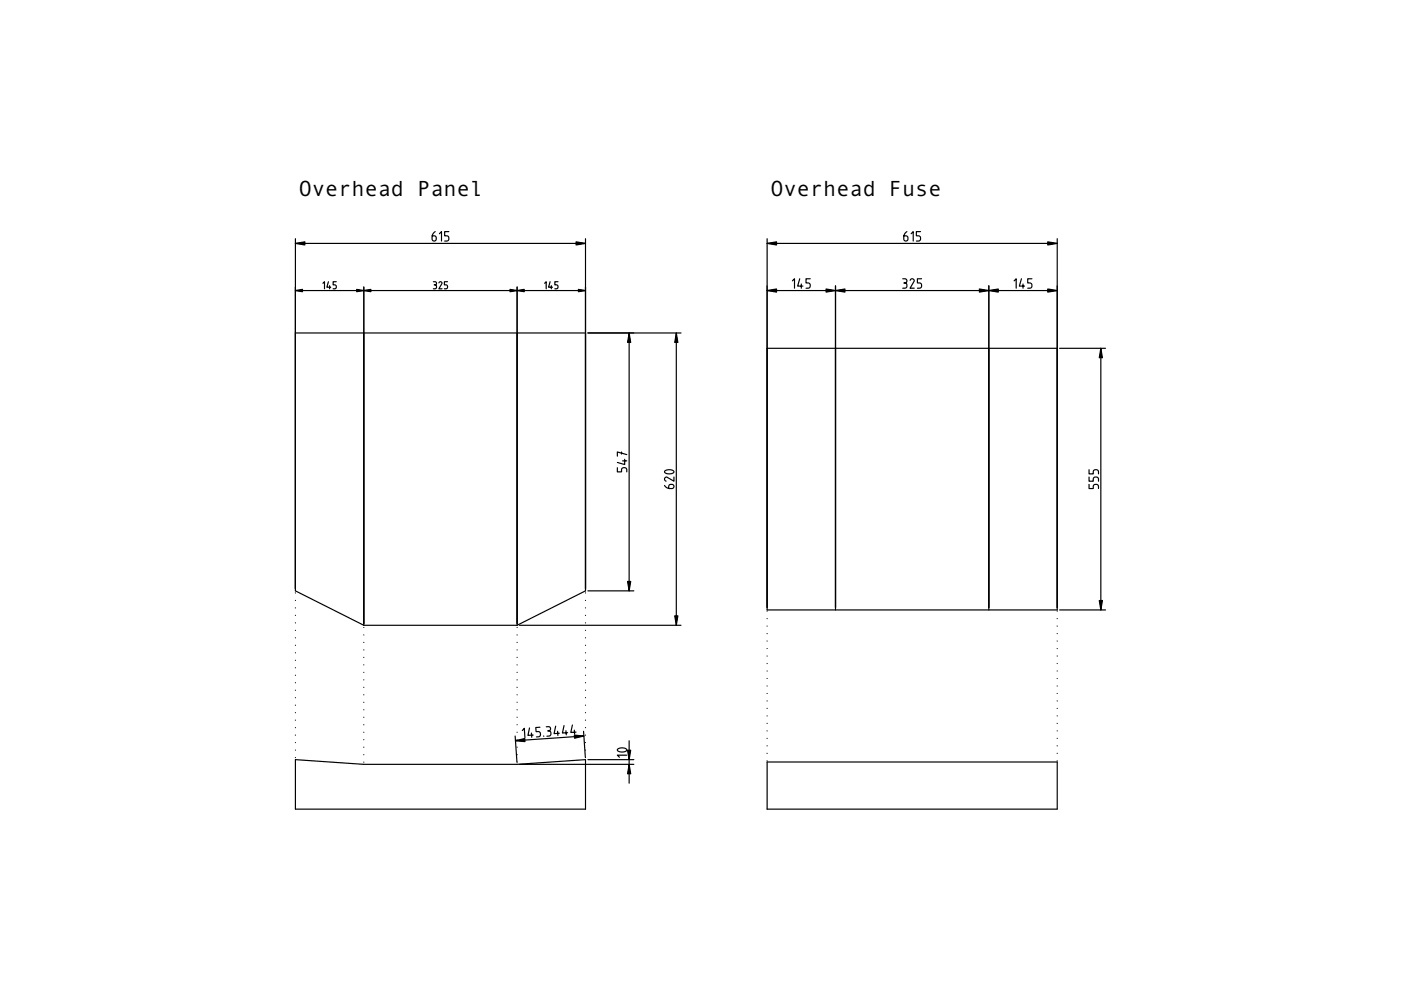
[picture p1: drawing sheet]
<svg xmlns="http://www.w3.org/2000/svg" width="297mm" height="210mm" viewBox="0 0 297 210" stroke-linecap="round" stroke-linejoin="round" font-family="sans-serif">
<defs><g id="words">
<g font-size="4.6">
<text x="63.4" y="41.6">Overhead Panel</text>
<text x="163.4" y="41.6">Overhead Fuse</text>
</g>
</g></defs>
<g fill="none" stroke="#000" stroke-width=".25">
<path d="M62.6 50.6v74.7l14.5 7.3M62.6 51.6h61.5M69.6 59.7l-.3 1.2h.8M71.3 59.7h-.7v.7h.5l.2 .3-.1 .5h-.6M91.9 59.7l.5 .1 .2 .3-.4 .3 .3 .2v.5l-.6 .1M92.3 49.1l-.6 .6-.1 1 .2 .4 .5-.1 .2-.2-.1-.6-.3-.2h-.5M93.1 60l.3-.3 .3 .3-.6 1.2h.6M93.2 49.6l.4-.5v2M94.9 59.7h-.7v.7h.5l.2 .3-.2 .5h-.5M95.2 49.1h-.9v.9l.6 .1 .3 .3-.2 .6-.7 .1M116.6 59.7l-.3 1.2h.8M118.3 59.7h-.7v.7h.5l.2 .3-.1 .5h-.6"/>
<path d="M124.1 50.6v74.7l-14.5 7.3M162.6 50.6v78.7h61.5v-78.7M162.6 51.6h61.5M168 59.5l.4-.4v2M169.6 59.1l-.5 1.6h1.1M171.8 59.1h-.9v.9h.6l.3 .4-.2 .6-.7 .1M191.4 59.1l.6 .1 .3 .3-.1 .4-.4 .1 .5 .3-.1 .6-.2 .2h-.6M191.6 60h.2M192.3 49.1l-.5 .6-.2 1 .3 .4 .4-.1 .2-.2-.1-.6-.3-.2h-.5M193 59.4l.1-.2 .4-.1 .3 .4-.8 1.6h.8M193.2 49.6l.4-.5v2M195.2 49.1h-.9v.9l.6 .1 .3 .3-.2 .6-.7 .1"/>
<path d="M195.4 59.1h-.9v.9h.7l.2 .4-.2 .6-.7 .1M215 59.5l.5-.4v2M216.6 59.1l-.5 1.6h1.1M218.8 59.1h-.9v.9h.7l.2 .4-.2 .6-.7 .1M62.6 70.6h61.5M62.6 61.6h61.5M68.5 60.1l.3-.4v1.5M69.9 60.6v.6M77.1 60.9v71.7M92.1 60.4h.1M109.6 60.9v71.7M115.5 60.1l.3-.4v1.5"/>
<path d="M116.9 60.6v.6M124.6 70.6h19.8M133.4 70.6v54.7M143.4 70.6v62M162.6 61.6h61.5M162.6 73.8h61.5M169.9 60.2v.9M177.1 60.6v68.7M209.6 60.6v68.7M216.9 60.2v.9M224.6 73.8h9.8M233.4 73.8v55.5"/>
<path d="M130.9 99.2v.8h.9v-.6l.4-.2 .6 .2 .1 .6M131.8 95.8v.5M132 97.7h.9M132.4 97.4v1.1l-1.5-.5M132.9 96.4l-2-.6v.9M141 99.9l.1-.1a1.74 1.74 0 0 1 1.7 .1l.1 .2-.2 .2a1.74 1.74 0 0 1-1.7-.1zM230.9 99.6v.9h.9v-.7l.4-.2 .6 .2 .1 .7M140.9 102.9l.6 .5 .9 .2 .4-.2v-.5l-.3-.2-.5 .1-.2 .3v.5M142.9 101.1v.9l-1.6-.9-.4 .4 .1 .4 .2 .1M230.9 102.7v.9h.9v-.7l.4-.2 .6 .2 .1 .7M230.9 101.1v.9h.9v-.6l.4-.3 .6 .2 .1 .7M62.6 125.7h.1"/>
<path d="M62.6 127.3h.1M62.6 128.9h.1M62.6 130.5h.1M62.6 132v.1M62.6 133.6v.1M62.6 135.2h.1M62.6 136.8h.1M62.6 138.4h.1M62.6 140h.1M77.1 132.6h32.5M77.1 133h.1M77.1 134.6h.1"/>
<path d="M77.1 136.2h.1M77.1 137.8h.1M77.1 139.4h.1M109.6 133h.1M109.6 134.6h.1M109.6 136.2h.1M109.6 137.8h.1M109.6 139.4h.1M110.1 132.6h34.3M124.1 125.7h.1M124.1 127.3h.1M124.1 128.9h.1"/>
<path d="M124.1 130.5h.1M124.1 132v.1M124.1 133.6v.1M124.1 135.2h.1M124.1 136.8h.1M124.1 138.4h.1M124.1 140h.1M124.6 125.3h9.8M162.6 129.6h.1M162.6 131.1v.1M162.6 132.7v.1M162.6 134.3h.1"/>
<path d="M162.6 135.9h.1M162.6 137.5h.1M162.6 139.1h.1M224.1 129.6h.1M224.1 131.1v.1M224.1 132.7v.1M224.1 134.3h.1M224.1 135.9h.1M224.1 137.5h.1M224.1 139.1h.1M224.6 129.3h9.8M62.6 141.6h.1"/>
<path d="M62.6 143.2h.1M62.6 144.7v.1M62.6 146.3v.1M62.6 147.9h.1M62.6 149.5h.1M62.6 151.1h.1M62.6 152.7h.1M62.6 154.3h.1M62.6 155.9h.1M62.6 157.4v.1M62.6 159h.1M77.1 141h.1"/>
<path d="M77.1 142.5v.1M77.1 144.1v.1M77.1 145.7h.1M77.1 147.3h.1M77.1 148.9h.1M77.1 150.5h.1M77.1 152.1h.1M77.1 153.7h.1M77.1 155.2v.1M77.1 156.8v.1M77.1 158.4h.1M77.1 160h.1"/>
<path d="M109.2 156.1l.4 5.5M109.6 141h.1M109.6 142.5v.1M109.6 144.1v.1M109.6 145.7h.1M109.6 147.3h.1M109.6 148.9h.1M109.6 150.5h.1M109.6 152.1h.1M109.6 153.7h.1M109.6 155.2v.1M109.6 156.8v.1"/>
<path d="M109.6 158.4h.1M109.6 160h.1M110.7 154.9l.5-.5 .1 2M112.3 154.3l-.4 1.6 1.1-.1M112.7 155.4v.9M114.5 154.2l-.9 .1 .1 .8h.6l.3 .4-.2 .6-.7 .1M115.3 156v.1M115.8 154.1h.5l.3 .1 .1 .5-.4 .3 .3 .1 .2 .3-.2 .6-.6 .1M116.3 155h-.2M117.8 154l-.3 1.5h1.1M118.2 155l.1 .9M119.6 153.8l-.4 1.6 1.2-.1"/>
<path d="M120 154.9l.1 .9M121.4 153.7l-.4 1.6 1.1-.1M121.8 154.8v.9M123.7 155.1l.4 5.5M123.8 156.1l-14.5 1M124.1 141.6h.1M124.1 143.2h.1M124.1 144.7v.1M124.1 146.3v.1M124.1 147.9h.1M124.1 149.5h.1M124.1 151.1h.1"/>
<path d="M124.1 152.7h.1M124.1 154.3h.1M124.1 155.9h.1M124.1 157.4v.1M124.1 159h.1M131 158.8h.1a1.74 1.74 0 0 1 1.7 0l.1 .3-.2 .2a1.74 1.74 0 0 1-1.7-.1zM133.4 157.1v9M162.6 140.7h.1M162.6 142.3h.1M162.6 143.8v.1M162.6 145.4v.1M162.6 147h.1"/>
<path d="M162.6 148.6h.1M162.6 150.2h.1M162.6 151.8h.1M162.6 153.4h.1M162.6 155h.1M162.6 156.5v.1M162.6 158.1v.1M162.6 159.7h.1M224.1 140.7h.1M224.1 142.3h.1M224.1 143.8v.1M224.1 145.4v.1"/>
<path d="M224.1 147h.1M224.1 148.6h.1M224.1 150.2h.1M224.1 151.8h.1M224.1 153.4h.1M224.1 155h.1M224.1 156.5v.1M224.1 158.1v.1M224.1 159.7h.1M62.6 160.6h.1M62.6 161.1l14.5 1h32.5l14.5-1v10.5h-61.5zM77.1 161.6h.1"/>
<path d="M109.6 161.6h.1M110.1 162.1h24.3M124.1 160.6h.1M124.6 161.1h9.8M132.9 160.1h-2l.4 .5M162.6 161.6h61.5v10h-61.5zM162.6 161.3h.1M224.1 161.3h.1"/>
</g>
<g fill="#000">
<path d="M62.6 51.6l2-.3v.6zM122.1 51.3l2 .3-2 .3zM162.6 51.6l2-.3v.6zM222.1 51.3l2 .3-2 .3zM62.6 61.6l1.5-.2v.5zM75.6 61.4l1.5 .2-1.5 .3zM77.1 61.6l1.5-.2v.5zM108.1 61.4l1.5 .2-1.5 .3zM109.6 61.6l1.5-.2v.5zM122.6 61.4l1.5 .2-1.5 .3zM133.4 70.6l.3 2h-.6zM143.4 70.6l.3 2h-.6z"/>
<path d="M162.6 61.6l2-.3v.6zM175.1 61.3l2 .3-2 .3zM177.1 61.6l2-.3v.6zM207.6 61.3l2 .3-2 .3zM209.6 61.6l2-.3v.6zM222.1 61.3l2 .3-2 .3zM233.4 73.8l.3 2h-.6zM133.1 123.3h.6l-.3 2zM143.1 130.6h.6l-.3 2zM233.1 127.3h.6l-.3 2zM109.3 157.1l2-.5v.6zM121.8 155.9l2 .2-2 .4z"/>
<path d="M133.4 162.1l.3 2h-.6zM133.1 159.1h.6l-.3 2z"/>
</g>
<g fill="#000" stroke="#000" stroke-width=".25">
<path d="M62.6 51.6l2-.3v.6zM122.1 51.3l2 .3-2 .3zM162.6 51.6l2-.3v.6zM222.1 51.3l2 .3-2 .3zM62.6 61.6l1.5-.2v.5zM75.6 61.4l1.5 .2-1.5 .3zM77.1 61.6l1.5-.2v.5zM108.1 61.4l1.5 .2-1.5 .3zM109.6 61.6l1.5-.2v.5zM122.6 61.4l1.5 .2-1.5 .3zM133.4 70.6l.3 2h-.6zM143.4 70.6l.3 2h-.6z"/>
<path d="M162.6 61.6l2-.3v.6zM175.1 61.3l2 .3-2 .3zM177.1 61.6l2-.3v.6zM207.6 61.3l2 .3-2 .3zM209.6 61.6l2-.3v.6zM222.1 61.3l2 .3-2 .3zM233.4 73.8l.3 2h-.6zM133.1 123.3h.6l-.3 2zM143.1 130.6h.6l-.3 2zM233.1 127.3h.6l-.3 2zM109.3 157.1l2-.5v.6zM121.8 155.9l2 .2-2 .4z"/>
<path d="M133.4 162.1l.3 2h-.6zM133.1 159.1h.6l-.3 2z"/>
</g>
<use href="#words"/>
</svg>
